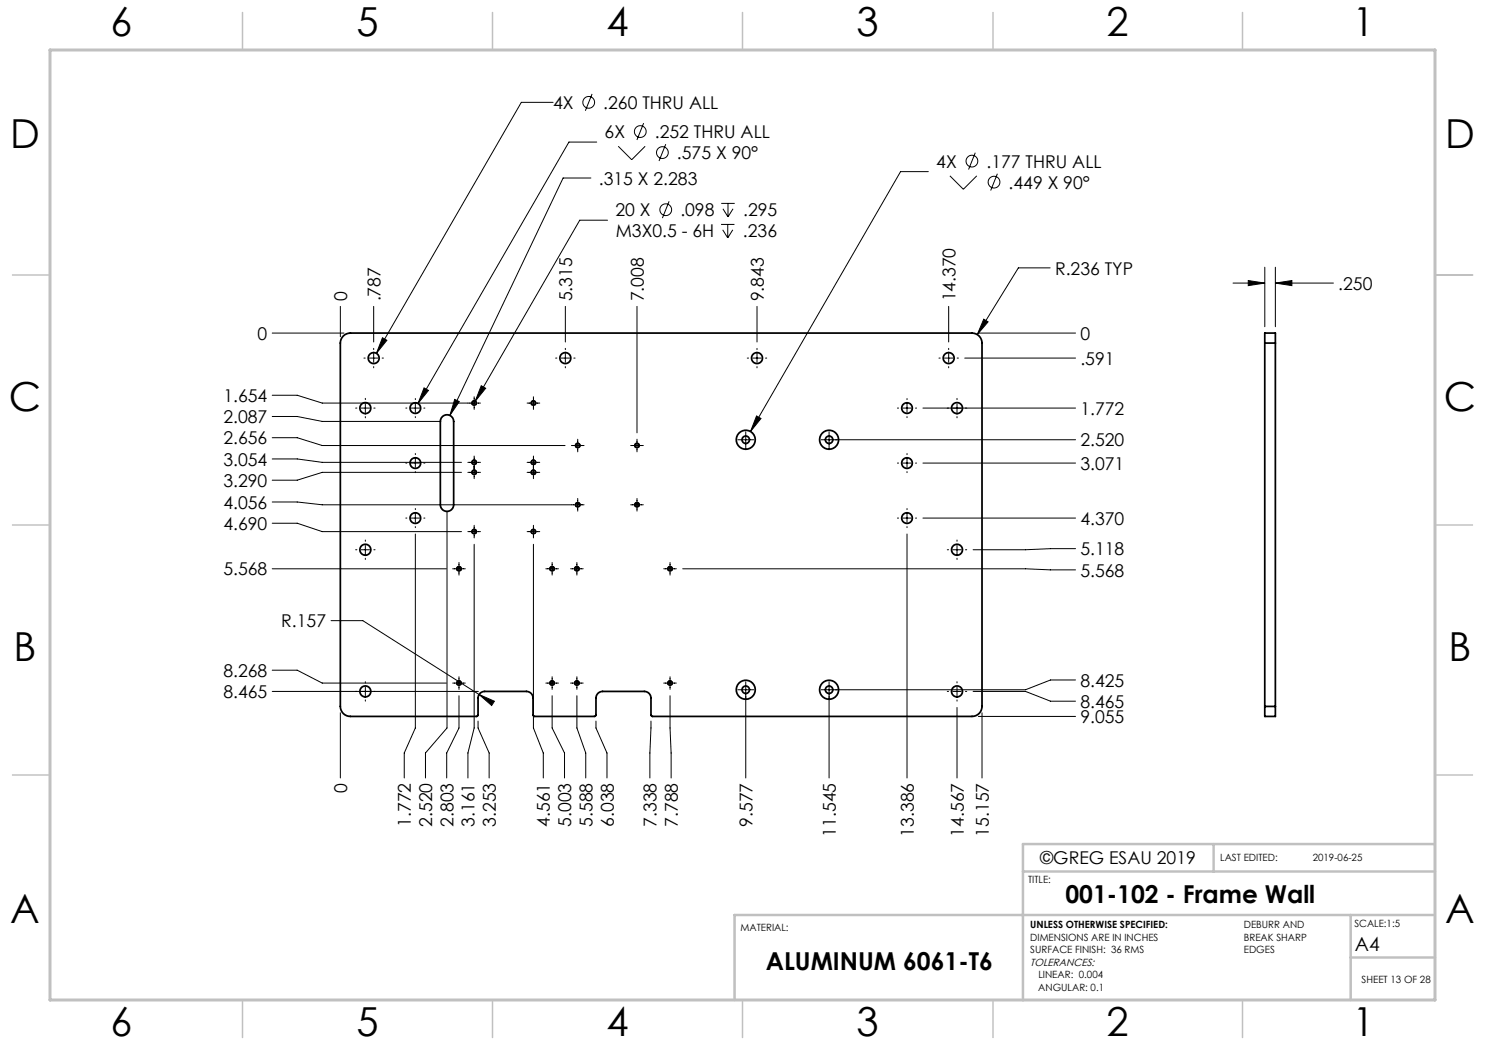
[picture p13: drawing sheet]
<svg xmlns="http://www.w3.org/2000/svg" width="297mm" height="210mm" viewBox="0 0 297 210" stroke-linecap="round" stroke-linejoin="round" font-family="sans-serif">
<defs><g id="words">
<g font-size="8">
<text x="22.1" y="7.1">6</text>
<text x="71.3" y="7.1">5</text>
<text x="121.3" y="7.1">4</text>
<text x="171.3" y="7.1">3</text>
<text x="221.3" y="7.1">2</text>
<text x="270.5" y="7.1">1</text>
<text x="2" y="29.6">D</text>
<text x="289" y="29.6">D</text>
<text x="1.8" y="82.1">C</text>
<text x="288.8" y="82.1">C</text>
<text x="2.7" y="132.1">B</text>
<text x="289.7" y="132.1">B</text>
<text x="2" y="184.6">A</text>
<text x="289" y="184.6">A</text>
<text x="22.1" y="207.1">6</text>
<text x="71.3" y="207.1">5</text>
<text x="121.3" y="207.1">4</text>
<text x="171.3" y="207.1">3</text>
<text x="221.3" y="207.1">2</text>
<text x="270.5" y="207.1">1</text>
</g>
<g font-size="4.9">
<text x="213.1" y="180.6">001-102 - Frame Wall</text>
<text x="153.2" y="194.1">ALUMINUM 6061-T6</text>
</g>
<text font-size="3.9" x="271" y="190.2">A4</text>
<g font-size="3.5">
<text x="110.6" y="21.8">4X</text>
<text x="120.7" y="21.8">.260 THRU ALL</text>
<text x="120.9" y="27.6">6X</text>
<text x="131" y="27.6">.252 THRU ALL</text>
<text x="135.4" y="31.9">.575 X 90°</text>
<text x="187.3" y="33.6">4X</text>
<text x="197.3" y="33.6">.177 THRU ALL</text>
<text x="119.8" y="36.9">.315 X 2.283</text>
<text x="201.7" y="37.8">.449 X 90°</text>
<text x="123.1" y="43.3">20 X</text>
<text x="123.1" y="47.5">M3X0.5 - 6H</text>
<text x="136.1" y="43.3">.098</text>
<text x="148.6" y="47.5">.236</text>
<text x="148.6" y="43.3">.295</text>
<text x="211" y="54.9">R.236 TYP</text>
<text x="267.7" y="58">.250</text>
<text x="69.4" y="60.3" transform="rotate(-90 69.4 60.3)">0</text>
<text x="76.1" y="60.3" transform="rotate(-90 76.1 60.3)">.787</text>
<text x="114.4" y="60.3" transform="rotate(-90 114.4 60.3)">5.315</text>
<text x="128.7" y="60.3" transform="rotate(-90 128.7 60.3)">7.008</text>
<text x="152.7" y="60.3" transform="rotate(-90 152.7 60.3)">9.843</text>
<text x="191.1" y="60.3" transform="rotate(-90 191.1 60.3)">14.370</text>
<text x="51.5" y="68">0</text>
<text x="216.1" y="68">0</text>
<text x="216.1" y="73">.591</text>
<text x="44.7" y="80.4">1.654</text>
<text x="216.1" y="83">1.772</text>
<text x="44.7" y="88.9">2.656</text>
<text x="44.7" y="84.6">2.087</text>
<text x="216.1" y="89.3">2.520</text>
<text x="44.7" y="93.1">3.054</text>
<text x="216.1" y="94">3.071</text>
<text x="44.7" y="97.4">3.290</text>
<text x="44.7" y="101.7">4.056</text>
<text x="44.7" y="106">4.690</text>
<text x="216.1" y="105">4.370</text>
<text x="216.1" y="111.1">5.118</text>
<text x="44.7" y="115.1">5.568</text>
<text x="216.1" y="115.3">5.568</text>
<text x="56.3" y="125.5">R.157</text>
<text x="44.7" y="135.4">8.268</text>
<text x="216.1" y="137.3">8.425</text>
<text x="44.7" y="139.6">8.465</text>
<text x="216.1" y="141.6">8.465</text>
<text x="216.1" y="144.6">9.055</text>
<text x="69.4" y="158.5" transform="rotate(-90 69.4 158.5)">0</text>
<text x="82.2" y="165.4" transform="rotate(-90 82.2 165.4)">1.772</text>
<text x="86.4" y="165.4" transform="rotate(-90 86.4 165.4)">2.520</text>
<text x="90.7" y="165.4" transform="rotate(-90 90.7 165.4)">2.803</text>
<text x="94.9" y="165.4" transform="rotate(-90 94.9 165.4)">3.161</text>
<text x="99.2" y="165.4" transform="rotate(-90 99.2 165.4)">3.253</text>
<text x="110" y="165.4" transform="rotate(-90 110 165.4)">4.561</text>
<text x="114.2" y="165.4" transform="rotate(-90 114.2 165.4)">5.003</text>
<text x="118.5" y="165.4" transform="rotate(-90 118.5 165.4)">5.588</text>
<text x="122.7" y="165.4" transform="rotate(-90 122.7 165.4)">6.038</text>
<text x="131.3" y="165.4" transform="rotate(-90 131.3 165.4)">7.338</text>
<text x="135.6" y="165.4" transform="rotate(-90 135.6 165.4)">7.788</text>
<text x="150.5" y="165.4" transform="rotate(-90 150.5 165.4)">9.577</text>
<text x="167.2" y="167.3" transform="rotate(-90 167.2 167.3)">11.545</text>
<text x="182.7" y="167.3" transform="rotate(-90 182.7 167.3)">13.386</text>
<text x="192.7" y="167.3" transform="rotate(-90 192.7 167.3)">14.567</text>
<text x="197.7" y="167.3" transform="rotate(-90 197.7 167.3)">15.157</text>
<text x="208" y="172.9">©GREG ESAU 2019</text>
</g>
<text font-size="2.1" x="206" y="193.2">TOLERANCES:</text>
<g font-size="2">
<text x="244" y="172.1">LAST EDITED:</text>
<text x="262.6" y="172.1">2019-06-25</text>
<text x="205.6" y="176.6">TITLE:</text>
<text x="206" y="185.7">UNLESS OTHERWISE SPECIFIED:</text>
<text x="248.8" y="185.6">DEBURR AND</text>
<text x="270.9" y="185.4">SCALE:1:5</text>
<text x="148.1" y="186.1">MATERIAL:</text>
<text x="206" y="188.2">DIMENSIONS ARE IN INCHES</text>
<text x="206" y="190.7">SURFACE FINISH: 36 RMS</text>
<text x="248.8" y="188.1">BREAK SHARP</text>
<text x="248.8" y="190.6">EDGES</text>
<text x="207.7" y="195.7">LINEAR: 0.004</text>
<text x="272.3" y="196.6">SHEET 13 OF 28</text>
<text x="207.7" y="198.2">ANGULAR: 0.1</text>
</g>
</g></defs>
<g fill="none" stroke="#000" stroke-width=".2">
<path d="M118.4 18.8l-1.3 3.4M110.6 20.5h-6.3l-29 50.2M118.2 35.6h-5.6l-22.6 47.5M119.3 28.4h-5.5l-30.2 52.3M123.6 29.3l2.7 2.6 2.7-2.6M128.7 24.6l-1.3 3.4M133.2 28.8l-1.4 3.4M185.7 34.3h-5.6l-30 52M190 35.2l2.7 2.7 2.7-2.7M195.1 30.5l-1.4 3.4M199.5 34.7l-1.4 3.4M121.5 44h-5.6l-20.9 36.3"/>
<path d="M133.8 40.3l-1.3 3.3M144.2 44.9h2.7M144.3 40.7h2.6M144.5 46l1 1.6M144.6 41.8l1 1.6M145.5 44.9v2.7M145.6 40.7v2.7M146.6 46l-1.1 1.6M146.6 41.8l-1 1.6M210 53.6h-6.3l-8.2 13.3M246.6 56.6h6.4M249.7 56.1l3.3 .5-3.3 .5z"/>
<path d="M253 53.4v11.9M255.1 56.6l3.3-.5v1zM255.1 53.4v11.9M255.1 56.6h11.6M54.4 66.6h14.4M54.4 79.1h5l5 1.5h31.7M68.1 61.3v6M72.8 71.6h.2M73.1 79.7v.2M73.9 71.6h1.7M74.7 69.7v.2M74.7 70.8v1.7"/>
<path d="M74.7 73.3v.3M74.7 61.3v7.1M76.4 71.6h.3M76.5 67.6l.9 .5-2.1 2.6zM83.1 79.7v.2M84.8 77.6l.9 .5-2.1 2.6zM90.9 79.9l1 .4-1.9 2.8zM94.8 79.4v2.5M96.3 77.1l.8 .6-2.1 2.6zM106.7 79.4v2.5M111.1 71.6h.3M112.2 71.6h1.7"/>
<path d="M113.1 61.3v7.1M113.1 69.7v.2M113.1 70.8v1.7M113.1 73.3v.3M114.8 71.6h.2M127.4 61.3v25.3M149.5 71.6h.2M150.6 71.6h1.6M151.4 61.3v7.1M151.4 69.7v.2M151.4 70.8v1.7M151.4 73.3v.3"/>
<path d="M153.1 71.6h.2M181.4 79.7v.2M187.8 71.6h.2M188.9 71.6h1.7M189.7 61.3v7.1M189.7 69.7v.2M189.7 70.8v1.7M189.7 73.3v.3M191.4 79.7v.2M191.4 71.6h.3M193 71.6h22.1M195.7 66.6h19.4"/>
<path d="M196.8 63.8l.8 .6-2.1 2.5zM54.4 87.5h5l5 1.6h48.6M54.4 91.8h5l5 .7h27.9M54.4 83.3h5l5 1h23.7M71.1 81.6h.3M72.2 81.6h1.7M73.1 80.8v1.7M73.1 83.3v.3M74.8 81.6h.2M81.2 81.6h.2M81.2 92.6h.2M82.2 81.6h1.7"/>
<path d="M82.2 92.6h1.7M83.1 80.8v1.7M83.1 83.3v.2M83.1 90.7v.2M83.1 91.8v1.7M83.1 94.3v.2M84.8 81.6h.2M84.8 92.6h.2M92.3 94.5h-27.9l-5 1.5h-5M93.6 92.5h2.5M93.6 94.5h2.5M94.8 91.2v4.5"/>
<path d="M105.4 80.6h2.5M105.4 92.5h2.5M105.4 94.5h2.5M106.7 91.2v4.5M114.3 89.1h2.5M115.5 87.8v2.6M115.5 99.7v2.5M126.1 89.1h2.6M127.4 87.8v2.6M127.4 99.7v2.5M147.6 88h3.1M149.2 86.4v3.1"/>
<path d="M151.3 83.2l.9 .5-2.1 2.6zM165.8 86.4v3.1M179.5 81.6h.2M179.5 92.6h.2M180.6 81.6h1.6M180.6 92.6h1.6M181.4 80.8v1.7M181.4 83.3v.2M181.4 90.7v.2M181.4 91.8v1.7M181.4 94.3v.2M183.1 81.6h.2"/>
<path d="M183.1 92.6h.2M184.6 81.6h30.5M184.6 92.6h30.5M191.4 80.8v1.7M191.4 83.3v.3M215.1 88h-50.9M54.4 113.8h34.9M54.4 104.6h5l5 1.7h27.9M54.4 100.4h5l5 .6h52.4M71.1 110h.3M72.2 110h1.7M73.1 108v.3"/>
<path d="M73.1 109.1v1.7M73.1 111.6v.3M74.8 110h.2M81.2 103.6h.2M82.2 103.6h1.7M83.1 101.7v.2M83.1 102.8v1.7M83.1 105.3v.2M83.1 106.8v38.8l-2.3 5v5M84.8 103.6h.2M89.4 102.2v43.4l-4.3 5v5M90.5 113.8h2.6"/>
<path d="M91.8 112.5v2.5M93.6 106.3h2.5M94.8 108.9v36.7l-1.2 5v5M94.8 105.1v2.5M105.4 106.3h2.5M106.7 108.9v36.7l2 5v5M106.7 105.1v2.5M109.2 113.8h2.5M110.4 112.5v2.5M114.1 113.8h2.5M115.4 112.5v2.5M126.1 101h2.6"/>
<path d="M132.7 113.8h2.6M134 112.5v2.5M136.5 113.8h68.6l5 .2h5M179.5 103.6h.2M180.6 103.6h1.6M181.4 106.8v48.8M181.4 101.7v.2M181.4 102.8v1.7M181.4 105.3v.2M183.1 103.6h.2M184.6 103.6h30.5M189.5 110h.2"/>
<path d="M190.6 110h1.6M191.4 108v.3M191.4 109.1v1.7M191.4 111.6v.3M193.1 110h.2M215.1 109.7h-5l-5 .3h-10.5M54.4 138.3h41.3M54.4 134h5l5 2.6h24.9M66.2 124.1h6.4l24.3 15.5M73.1 136.3v.3M73.1 137.4v1.7M73.1 140v.2"/>
<path d="M90.5 136.6h2.6M91.8 139.2v6.4l-2.5 5v5M91.8 135.4v2.5M95.8 138.9l3.1 1.3-.6 .9zM109.2 136.6h2.5M110.4 139.2v6.4l2.5 5v5M110.4 135.4v2.5M114.1 136.6h2.5M115.4 139.2v6.4l1.7 5v5M115.4 135.4v2.5M132.7 136.6h2.6M134 139.2l.2 16.4"/>
<path d="M134 135.4v2.5M147.6 138h3.1M149.2 136.4v19.2M165.8 136.4v19.2M189.5 138.3h.2M190.6 138.3h1.6M191.4 136.3v.3M191.4 137.4v1.7M191.4 140v.2M193.1 138.3h.2M194.6 138.3h10.5l5 1.9h5M215.1 136h-5l-5 2h-40.9"/>
<path d="M68.1 142.6v13M95.6 144.2v1.4l2.2 5v5M119.2 144.2v1.4l2.2 5v5M130.2 144.2l-.2 11.4M191.4 141.5v14.1M195.7 143.3h19.4M196.4 142.6v13"/>
<circle cx="117.7" cy="20.5" r="1.18"/>
<circle cx="128.1" cy="26.3" r="1.18"/>
<circle cx="132.5" cy="30.5" r="1.18"/>
<circle cx="194.4" cy="32.2" r="1.18"/>
<circle cx="198.8" cy="36.4" r="1.18"/>
<circle cx="133.1" cy="41.9" r="1.18"/>
</g>
<g fill="none" stroke="#000" stroke-width=".2" stroke-dasharray="1.3 .6" stroke-linecap="butt">
<path d="M94.8 94a.5 .5 0 0 0-.4 .7 .5 .5 0 0 0 .8 .1 .5 .5 0 0 0-.3-.8h-.1M94.8 80.1a.5 .5 0 0 0-.4 .7 .5 .5 0 0 0 .8 .1 .5 .5 0 0 0-.3-.8h-.1M94.8 92a.5 .5 0 0 0-.4 .7 .5 .5 0 0 0 .8 .1 .5 .5 0 0 0-.3-.8h-.1M106.7 92a.5 .5 0 0 0-.5 .7 .5 .5 0 0 0 .9 .1 .5 .5 0 0 0-.3-.8h-.1M106.7 94a.5 .5 0 0 0-.5 .7 .5 .5 0 0 0 .9 .1 .5 .5 0 0 0-.3-.8h-.1M106.7 80.1a.5 .5 0 0 0-.5 .7 .5 .5 0 0 0 .9 .1 .5 .5 0 0 0-.3-.8h-.1M115.5 88.6a.5 .5 0 0 0-.4 .7 .5 .5 0 0 0 .8 .1 .5 .5 0 0 0-.3-.8h-.1M127.4 88.6a.5 .5 0 0 0-.4 .7 .5 .5 0 0 0 .8 .1 .5 .5 0 0 0-.3-.8h-.1M91.8 113.3a.5 .5 0 0 0-.5 .7 .5 .5 0 0 0 .9 .1 .5 .5 0 0 0-.3-.8h-.1M94.8 105.8a.5 .5 0 0 0-.4 .7 .5 .5 0 0 0 .8 .1 .5 .5 0 0 0-.3-.8h-.1M106.7 105.8a.5 .5 0 0 0-.5 .7 .5 .5 0 0 0 .9 .1 .5 .5 0 0 0-.3-.8h-.1M110.4 113.3a.5 .5 0 0 0-.4 .7 .5 .5 0 0 0 .8 .1 .5 .5 0 0 0-.3-.8h-.1"/>
<path d="M115.4 113.3a.5 .5 0 0 0-.5 .7 .5 .5 0 0 0 .9 .1 .5 .5 0 0 0-.3-.8h-.1M115.5 100.5a.5 .5 0 0 0-.4 .7 .5 .5 0 0 0 .8 .1 .5 .5 0 0 0-.3-.8h-.1M127.4 100.5a.5 .5 0 0 0-.4 .7 .5 .5 0 0 0 .8 .1 .5 .5 0 0 0-.3-.8h-.1M134 113.3a.5 .5 0 0 0-.4 .7 .5 .5 0 0 0 .8 .1 .5 .5 0 0 0-.3-.8h-.1M91.8 136.1a.5 .5 0 0 0-.5 .7 .5 .5 0 0 0 .9 .1 .5 .5 0 0 0-.3-.8h-.1M110.4 136.1a.5 .5 0 0 0-.4 .7 .5 .5 0 0 0 .8 .1 .5 .5 0 0 0-.3-.8h-.1M115.4 136.1a.5 .5 0 0 0-.5 .7 .5 .5 0 0 0 .9 .1 .5 .5 0 0 0-.3-.8h-.1M134 136.1a.5 .5 0 0 0-.4 .7 .5 .5 0 0 0 .8 .1 .5 .5 0 0 0-.3-.8h-.1"/>
</g>
<path d="M287 55h7.5M287 144.8v55.2h-187.2" fill="none" stroke="#c0c0c0" stroke-width=".35"/>
<path d="M204.6 174.3h82.4M242.7 168.8v5.5M287 168.8h-82.4v31.3M270.1 183v17M270.1 191.5h16.9M287 183h-140.1v17" fill="none" stroke="#c0c0c0" stroke-width=".5"/>
<g fill="none" stroke="#c0c0c0" stroke-width=".3">
<path d="M48.5 2.5v7.5M98.5 2.5v7.5M148.5 2.5v7.5M198.6 2.5v7.5M248.5 2.5v7.5M2.5 55h7.5M287 55h7.5M2.5 105h7.5M287 105h7.5M2.5 155h7.5M287 155h7.5M48.5 200v7.5"/>
<path d="M98.5 200v7.5M148.5 200v7.5M198.6 200v7.5M248.5 200v7.5"/>
</g>
<path d="M10 10h277v190h-277z" fill="none" stroke="#c0c0c0" stroke-width=".6"/>
<path d="M76.5 67.6l-1.2 3.1 2.1-2.6zM96.3 77.1l-1.3 3.2 2.1-2.6zM84.8 77.6l-1.2 3.1 2.1-2.6zM90.9 79.9l-.9 3.2 1.9-2.8zM151.3 83.2l-1.2 3.1 2.1-2.6zM196.8 63.8l-1.3 3.1 2.1-2.5zM95.8 138.9l2.5 2.2 .6-.9zM249.7 56.1l3.3 .5-3.3 .5zM255.1 56.6l3.3-.5v1z" fill="#000"/>
<g fill="none" stroke="#000" stroke-width=".35">
<path d="M68.7 67.2a2 2 0 0 1 1.4-.6h124.3a2 2 0 0 1 2 2v72.7a2 2 0 0 1-2 2h-63.9l-.3-.3v-3.4a1.33 1.33 0 0 0-1.3-1.3h-8.4a1.33 1.33 0 0 0-1.3 1.3v3.4l-.3 .3h-12l-.3-.3v-3.4a1.33 1.33 0 0 0-1.3-1.3h-8.4a1.33 1.33 0 0 0-1.3 1.3v3.4l-.3 .3h-25.2a2 2 0 0 1-2-2v-72.7a2 2 0 0 1 .6-1.4zM253 68.6v-2h2.1v2M253 68.6h2.1M253 68.6v72.7M255.1 68.6v72.7M88.5 83.3a1.33 1.33 0 0 1 1.5-.2 1.33 1.33 0 0 1 .7 1.2v16.7a1.33 1.33 0 0 1-1.3 1.3 1.33 1.33 0 0 1-1.3-1.3v-16.7v-.4zM253 141.3v2h2.1v-2M253 141.3h2.1"/>
<circle cx="74.7" cy="71.6" r="1.1"/>
<circle cx="113.1" cy="71.6" r="1.1"/>
<circle cx="151.4" cy="71.6" r="1.1"/>
<circle cx="189.7" cy="71.6" r="1.1"/>
<circle cx="73.1" cy="81.6" r="1.1"/>
<circle cx="83.1" cy="92.6" r="1.07"/>
<circle cx="83.1" cy="81.6" r="1.07"/>
<circle cx="94.8" cy="94.5" r=".42"/>
<circle cx="94.8" cy="80.6" r=".42"/>
<circle cx="94.8" cy="92.5" r=".42"/>
<circle cx="106.7" cy="94.5" r=".42"/>
<circle cx="106.7" cy="80.6" r=".42"/>
<circle cx="106.7" cy="92.5" r=".42"/>
<circle cx="115.5" cy="89.1" r=".42"/>
<circle cx="127.4" cy="89.1" r=".42"/>
<circle cx="149.2" cy="88" r=".75"/>
<circle cx="149.2" cy="88" r="1.9"/>
<circle cx="165.8" cy="88" r=".75"/>
<circle cx="165.8" cy="88" r="1.9"/>
<circle cx="181.4" cy="81.6" r="1.07"/>
<circle cx="181.4" cy="92.6" r="1.07"/>
<circle cx="191.4" cy="81.6" r="1.1"/>
<circle cx="73.1" cy="110" r="1.1"/>
<circle cx="83.1" cy="103.6" r="1.07"/>
<circle cx="91.8" cy="113.8" r=".42"/>
<circle cx="94.8" cy="106.3" r=".42"/>
<circle cx="106.7" cy="106.3" r=".42"/>
<circle cx="110.4" cy="113.8" r=".42"/>
<circle cx="115.4" cy="113.8" r=".42"/>
<circle cx="115.5" cy="101" r=".42"/>
<circle cx="127.4" cy="101" r=".42"/>
<circle cx="134" cy="113.8" r=".42"/>
<circle cx="181.4" cy="103.6" r="1.07"/>
<circle cx="191.4" cy="110" r="1.1"/>
<circle cx="73.1" cy="138.3" r="1.1"/>
<circle cx="91.8" cy="136.6" r=".42"/>
<circle cx="110.4" cy="136.6" r=".42"/>
<circle cx="115.4" cy="136.6" r=".42"/>
<circle cx="134" cy="136.6" r=".42"/>
<circle cx="149.2" cy="138" r="1.9"/>
<circle cx="149.2" cy="138" r=".75"/>
<circle cx="165.8" cy="138" r=".75"/>
<circle cx="165.8" cy="138" r="1.9"/>
<circle cx="191.4" cy="138.3" r="1.1"/>
</g>
<use href="#words"/>
</svg>
